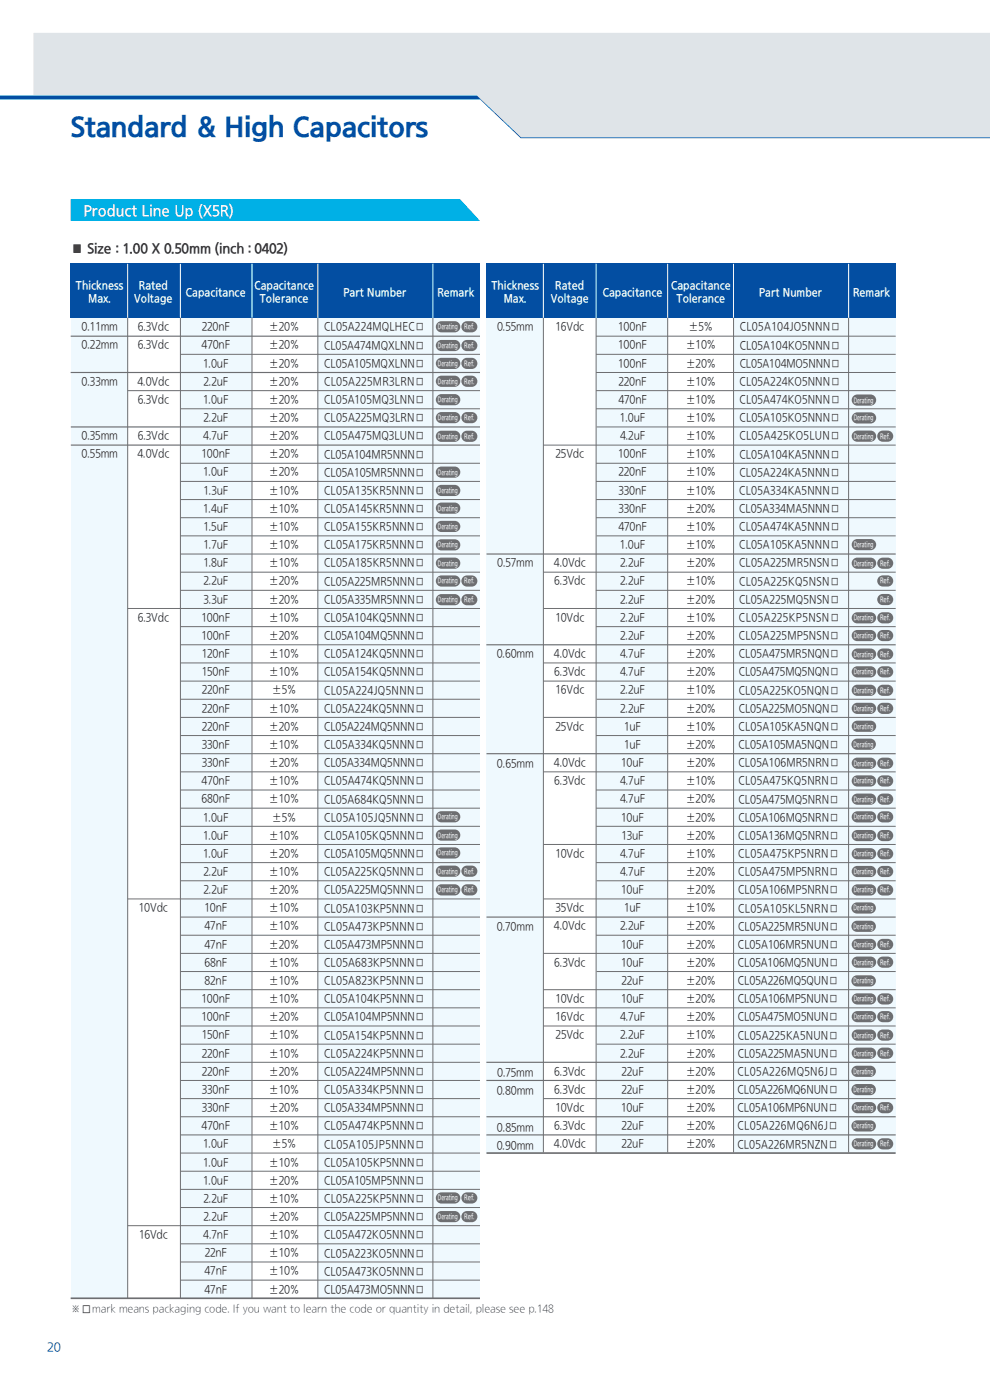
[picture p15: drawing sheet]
<svg xmlns="http://www.w3.org/2000/svg" width="210mm" height="297mm" viewBox="0 0 210 297" stroke-linecap="round" stroke-linejoin="round" font-family="sans-serif">
<defs><g id="words">
<text font-size="6.3" fill="#034ea2" x="15" y="29.2">Standard &amp; High Capacitors</text>
<text font-size="3.5" fill="#fff" x="17.7" y="46">Product Line Up (X5R)</text>
<text font-size="3.2" fill="#231f20" x="15" y="53.8">■ Size : 1.00 X 0.50mm (inch : 0402)</text>
<text font-size="2.8" fill="#231f20" x="17.1" y="278.7">□</text>
<text font-size="2.8" fill="#00377b" x="10" y="286.7">20</text>
<g font-size="2.6" fill="#fff">
<text x="16.1" y="61.5">Thickness</text>
<text x="18.7" y="64.3">Max.</text>
<text x="28.5" y="64.3">Voltage</text>
<text x="29.5" y="61.5">Rated</text>
<text x="39.4" y="63">Capacitance</text>
<text x="54" y="61.5">Capacitance</text>
<text x="55.1" y="64.3">Tolerance</text>
<text x="72.9" y="63">Part Number</text>
<text x="92.8" y="63">Remark</text>
<text x="104.3" y="61.5">Thickness</text>
<text x="106.9" y="64.3">Max.</text>
<text x="116.8" y="64.3">Voltage</text>
<text x="117.8" y="61.5">Rated</text>
<text x="127.8" y="63">Capacitance</text>
<text x="142.4" y="61.5">Capacitance</text>
<text x="143.5" y="64.3">Tolerance</text>
<text x="161" y="63">Part Number</text>
<text x="181" y="63">Remark</text>
</g>
<g font-size="2.6" fill="#231f20">
<text x="17.3" y="70.3">0.11mm</text>
<text x="29.2" y="70.3">6.3Vdc</text>
<text x="42.8" y="70.3">220nF</text>
<text x="57.1" y="70.3">±20%</text>
<text x="68.7" y="70.3">CL05A224MQLHEC□</text>
<text x="105.4" y="70.3">0.55mm</text>
<text x="117.8" y="70.3">16Vdc</text>
<text x="131.2" y="70.3">100nF</text>
<text x="146.1" y="70.3">±5%</text>
<text x="156.9" y="70.3">CL05A104JO5NNN□</text>
<text x="17.3" y="74.1">0.22mm</text>
<text x="29.2" y="74.1">6.3Vdc</text>
<text x="42.8" y="74.1">470nF</text>
<text x="43.1" y="78">1.0uF</text>
<text x="57.1" y="74.1">±20%</text>
<text x="57.1" y="78">±20%</text>
<text x="68.7" y="74.2">CL05A474MQXLNN□</text>
<text x="131.2" y="74.1">100nF</text>
<text x="131.2" y="78">100nF</text>
<text x="145.5" y="78">±20%</text>
<text x="145.5" y="74.1">±10%</text>
<text x="156.9" y="74.2">CL05A104KO5NNN□</text>
<text x="17.3" y="81.8">0.33mm</text>
<text x="29.2" y="81.8">4.0Vdc</text>
<text x="43.2" y="81.8">2.2uF</text>
<text x="57.1" y="81.8">±20%</text>
<text x="68.7" y="78">CL05A105MQXLNN□</text>
<text x="68.7" y="81.9">CL05A225MR3LRN□</text>
<text x="131.2" y="81.8">220nF</text>
<text x="145.5" y="81.8">±10%</text>
<text x="156.9" y="81.9">CL05A224KO5NNN□</text>
<text x="156.9" y="78">CL05A104MO5NNN□</text>
<text x="29.2" y="85.7">6.3Vdc</text>
<text x="43.1" y="85.7">1.0uF</text>
<text x="43.2" y="89.5">2.2uF</text>
<text x="57.1" y="85.7">±20%</text>
<text x="57.1" y="89.5">±20%</text>
<text x="68.7" y="85.7">CL05A105MQ3LNN□</text>
<text x="68.7" y="89.6">CL05A225MQ3LRN□</text>
<text x="131.2" y="85.7">470nF</text>
<text x="131.5" y="89.5">1.0uF</text>
<text x="145.5" y="85.7">±10%</text>
<text x="145.5" y="89.5">±10%</text>
<text x="156.9" y="89.6">CL05A105KO5NNN□</text>
<text x="156.9" y="85.7">CL05A474KO5NNN□</text>
<text x="17.3" y="93.4">0.35mm</text>
<text x="29.2" y="93.4">6.3Vdc</text>
<text x="43.1" y="93.4">4.7uF</text>
<text x="57.1" y="93.4">±20%</text>
<text x="68.7" y="93.4">CL05A475MQ3LUN□</text>
<text x="131.5" y="93.4">4.2uF</text>
<text x="145.5" y="93.4">±10%</text>
<text x="156.9" y="93.4">CL05A425KO5LUN□</text>
<text x="17.3" y="97.2">0.55mm</text>
<text x="29.2" y="97.2">4.0Vdc</text>
<text x="42.8" y="97.2">100nF</text>
<text x="43.1" y="101.1">1.0uF</text>
<text x="57.1" y="97.2">±20%</text>
<text x="57.1" y="101.1">±20%</text>
<text x="68.7" y="97.3">CL05A104MR5NNN□</text>
<text x="68.7" y="101.1">CL05A105MR5NNN□</text>
<text x="117.8" y="97.2">25Vdc</text>
<text x="131.2" y="97.2">100nF</text>
<text x="131.2" y="101.1">220nF</text>
<text x="145.5" y="97.2">±10%</text>
<text x="145.5" y="101.1">±10%</text>
<text x="156.8" y="101.1">CL05A224KA5NNN□</text>
<text x="156.8" y="97.3">CL05A104KA5NNN□</text>
<text x="43.2" y="104.9">1.3uF</text>
<text x="57.1" y="104.9">±10%</text>
<text x="68.7" y="105">CL05A135KR5NNN□</text>
<text x="131.2" y="104.9">330nF</text>
<text x="145.5" y="104.9">±10%</text>
<text x="156.8" y="105">CL05A334KA5NNN□</text>
<text x="43.1" y="108.8">1.4uF</text>
<text x="43.2" y="112.6">1.5uF</text>
<text x="57.1" y="108.8">±10%</text>
<text x="57.1" y="112.6">±10%</text>
<text x="68.7" y="108.8">CL05A145KR5NNN□</text>
<text x="68.7" y="112.7">CL05A155KR5NNN□</text>
<text x="131.2" y="112.6">470nF</text>
<text x="131.2" y="108.8">330nF</text>
<text x="145.5" y="108.8">±20%</text>
<text x="145.5" y="112.6">±10%</text>
<text x="156.8" y="112.7">CL05A474KA5NNN□</text>
<text x="156.8" y="108.8">CL05A334MA5NNN□</text>
<text x="43.2" y="116.5">1.7uF</text>
<text x="57.1" y="116.5">±10%</text>
<text x="68.7" y="116.5">CL05A175KR5NNN□</text>
<text x="131.5" y="116.5">1.0uF</text>
<text x="145.5" y="116.5">±10%</text>
<text x="156.8" y="116.5">CL05A105KA5NNN□</text>
<text x="43.1" y="120.3">1.8uF</text>
<text x="43.2" y="124.2">2.2uF</text>
<text x="57.1" y="124.2">±20%</text>
<text x="57.1" y="120.3">±10%</text>
<text x="68.7" y="120.4">CL05A185KR5NNN□</text>
<text x="68.7" y="124.2">CL05A225MR5NNN□</text>
<text x="105.5" y="120.3">0.57mm</text>
<text x="117.5" y="120.3">4.0Vdc</text>
<text x="117.6" y="124.2">6.3Vdc</text>
<text x="131.6" y="120.3">2.2uF</text>
<text x="131.6" y="124.2">2.2uF</text>
<text x="145.5" y="120.3">±20%</text>
<text x="145.5" y="124.2">±10%</text>
<text x="156.8" y="124.2">CL05A225KQ5NSN□</text>
<text x="156.8" y="120.4">CL05A225MR5NSN□</text>
<text x="29.2" y="131.9">6.3Vdc</text>
<text x="42.7" y="131.9">100nF</text>
<text x="43.2" y="128">3.3uF</text>
<text x="57.1" y="128">±20%</text>
<text x="57.1" y="131.9">±10%</text>
<text x="68.7" y="128.1">CL05A335MR5NNN□</text>
<text x="68.7" y="131.9">CL05A104KQ5NNN□</text>
<text x="117.8" y="131.9">10Vdc</text>
<text x="131.6" y="128">2.2uF</text>
<text x="131.6" y="131.9">2.2uF</text>
<text x="145.5" y="128">±20%</text>
<text x="145.5" y="131.9">±10%</text>
<text x="156.7" y="131.9">CL05A225KP5NSN□</text>
<text x="156.8" y="128.1">CL05A225MQ5NSN□</text>
<text x="42.7" y="135.8">100nF</text>
<text x="57.1" y="135.8">±20%</text>
<text x="68.7" y="135.8">CL05A104MQ5NNN□</text>
<text x="131.6" y="135.8">2.2uF</text>
<text x="145.5" y="135.8">±20%</text>
<text x="156.7" y="135.8">CL05A225MP5NSN□</text>
<text x="42.8" y="139.6">120nF</text>
<text x="42.8" y="143.5">150nF</text>
<text x="57.1" y="139.6">±10%</text>
<text x="57.1" y="143.5">±10%</text>
<text x="68.7" y="139.7">CL05A124KQ5NNN□</text>
<text x="68.7" y="143.5">CL05A154KQ5NNN□</text>
<text x="105.4" y="139.7">0.60mm</text>
<text x="117.5" y="139.6">4.0Vdc</text>
<text x="117.6" y="143.5">6.3Vdc</text>
<text x="131.5" y="139.6">4.7uF</text>
<text x="131.5" y="143.5">4.7uF</text>
<text x="145.5" y="139.6">±20%</text>
<text x="145.5" y="143.5">±20%</text>
<text x="156.7" y="143.5">CL05A475MQ5NQN□</text>
<text x="156.7" y="139.7">CL05A475MR5NQN□</text>
<text x="42.8" y="147.3">220nF</text>
<text x="57.7" y="147.3">±5%</text>
<text x="68.7" y="147.4">CL05A224JQ5NNN□</text>
<text x="117.8" y="147.3">16Vdc</text>
<text x="131.6" y="147.3">2.2uF</text>
<text x="145.5" y="147.3">±10%</text>
<text x="156.7" y="147.4">CL05A225KO5NQN□</text>
<text x="42.8" y="151.2">220nF</text>
<text x="42.8" y="155">220nF</text>
<text x="57.1" y="155">±20%</text>
<text x="57.1" y="151.2">±10%</text>
<text x="68.7" y="151.2">CL05A224KQ5NNN□</text>
<text x="68.7" y="155.1">CL05A224MQ5NNN□</text>
<text x="117.9" y="155">25Vdc</text>
<text x="131.6" y="151.2">2.2uF</text>
<text x="132.4" y="155">1uF</text>
<text x="145.5" y="151.2">±20%</text>
<text x="145.5" y="155">±10%</text>
<text x="156.7" y="155.1">CL05A105KA5NQN□</text>
<text x="156.7" y="151.2">CL05A225MO5NQN□</text>
<text x="42.8" y="158.9">330nF</text>
<text x="57.1" y="158.9">±10%</text>
<text x="68.7" y="158.9">CL05A334KQ5NNN□</text>
<text x="132.4" y="158.9">1uF</text>
<text x="145.5" y="158.9">±20%</text>
<text x="156.7" y="158.9">CL05A105MA5NQN□</text>
<text x="42.8" y="166.6">470nF</text>
<text x="42.8" y="162.7">330nF</text>
<text x="57.1" y="162.7">±20%</text>
<text x="57.1" y="166.6">±10%</text>
<text x="68.7" y="162.8">CL05A334MQ5NNN□</text>
<text x="68.7" y="166.6">CL05A474KQ5NNN□</text>
<text x="105.4" y="162.8">0.65mm</text>
<text x="117.5" y="162.7">4.0Vdc</text>
<text x="117.6" y="166.6">6.3Vdc</text>
<text x="131.5" y="166.6">4.7uF</text>
<text x="131.8" y="162.7">10uF</text>
<text x="145.5" y="162.7">±20%</text>
<text x="145.5" y="166.6">±10%</text>
<text x="156.6" y="166.6">CL05A475KQ5NRN□</text>
<text x="156.7" y="162.8">CL05A106MR5NRN□</text>
<text x="42.7" y="170.4">680nF</text>
<text x="57.1" y="170.4">±10%</text>
<text x="68.7" y="170.5">CL05A684KQ5NNN□</text>
<text x="131.5" y="170.4">4.7uF</text>
<text x="145.5" y="170.4">±20%</text>
<text x="156.6" y="170.5">CL05A475MQ5NRN□</text>
<text x="43.1" y="174.3">1.0uF</text>
<text x="43.1" y="178.1">1.0uF</text>
<text x="57.1" y="178.1">±10%</text>
<text x="57.7" y="174.3">±5%</text>
<text x="68.7" y="174.3">CL05A105JQ5NNN□</text>
<text x="68.7" y="178.2">CL05A105KQ5NNN□</text>
<text x="131.8" y="174.3">10uF</text>
<text x="131.8" y="178.1">13uF</text>
<text x="145.5" y="174.3">±20%</text>
<text x="145.5" y="178.1">±20%</text>
<text x="156.6" y="178.2">CL05A136MQ5NRN□</text>
<text x="156.6" y="174.3">CL05A106MQ5NRN□</text>
<text x="43.1" y="182">1.0uF</text>
<text x="43.2" y="185.8">2.2uF</text>
<text x="57.1" y="182">±20%</text>
<text x="57.1" y="185.8">±10%</text>
<text x="68.7" y="182">CL05A105MQ5NNN□</text>
<text x="68.7" y="185.9">CL05A225KQ5NNN□</text>
<text x="117.8" y="182">10Vdc</text>
<text x="131.5" y="182">4.7uF</text>
<text x="131.5" y="185.8">4.7uF</text>
<text x="145.5" y="185.8">±20%</text>
<text x="145.5" y="182">±10%</text>
<text x="156.6" y="185.9">CL05A475MP5NRN□</text>
<text x="156.6" y="182">CL05A475KP5NRN□</text>
<text x="43.2" y="189.7">2.2uF</text>
<text x="57.1" y="189.7">±20%</text>
<text x="68.7" y="189.7">CL05A225MQ5NNN□</text>
<text x="131.8" y="189.7">10uF</text>
<text x="145.5" y="189.7">±20%</text>
<text x="156.6" y="189.7">CL05A106MP5NRN□</text>
<text x="29.5" y="193.5">10Vdc</text>
<text x="43.4" y="193.5">10nF</text>
<text x="43.4" y="197.4">47nF</text>
<text x="57.1" y="193.5">±10%</text>
<text x="57.1" y="197.4">±10%</text>
<text x="68.7" y="193.6">CL05A103KP5NNN□</text>
<text x="68.7" y="197.4">CL05A473KP5NNN□</text>
<text x="105.4" y="197.6">0.70mm</text>
<text x="117.5" y="197.4">4.0Vdc</text>
<text x="117.9" y="193.5">35Vdc</text>
<text x="131.6" y="197.4">2.2uF</text>
<text x="132.4" y="193.5">1uF</text>
<text x="145.5" y="197.4">±20%</text>
<text x="145.5" y="193.5">±10%</text>
<text x="156.6" y="197.4">CL05A225MR5NUN□</text>
<text x="156.6" y="193.6">CL05A105KL5NRN□</text>
<text x="43.4" y="201.2">47nF</text>
<text x="57.1" y="201.2">±20%</text>
<text x="68.7" y="201.3">CL05A473MP5NNN□</text>
<text x="131.8" y="201.2">10uF</text>
<text x="145.5" y="201.2">±20%</text>
<text x="156.5" y="201.3">CL05A106MR5NUN□</text>
<text x="43.4" y="205.1">68nF</text>
<text x="43.4" y="208.9">82nF</text>
<text x="57.1" y="205.1">±10%</text>
<text x="57.1" y="208.9">±10%</text>
<text x="68.7" y="205.1">CL05A683KP5NNN□</text>
<text x="68.7" y="209">CL05A823KP5NNN□</text>
<text x="117.6" y="205.1">6.3Vdc</text>
<text x="131.8" y="205.1">10uF</text>
<text x="131.8" y="208.9">22uF</text>
<text x="145.5" y="205.1">±20%</text>
<text x="145.5" y="208.9">±20%</text>
<text x="156.5" y="209">CL05A226MQ5QUN□</text>
<text x="156.5" y="205.1">CL05A106MQ5NUN□</text>
<text x="42.8" y="212.8">100nF</text>
<text x="57.1" y="212.8">±10%</text>
<text x="68.7" y="212.8">CL05A104KP5NNN□</text>
<text x="117.8" y="212.8">10Vdc</text>
<text x="131.8" y="212.8">10uF</text>
<text x="145.5" y="212.8">±20%</text>
<text x="156.5" y="212.8">CL05A106MP5NUN□</text>
<text x="42.8" y="216.7">100nF</text>
<text x="42.8" y="220.5">150nF</text>
<text x="57.1" y="216.7">±20%</text>
<text x="57.1" y="220.5">±10%</text>
<text x="68.7" y="216.7">CL05A104MP5NNN□</text>
<text x="68.7" y="220.5">CL05A154KP5NNN□</text>
<text x="117.8" y="216.7">16Vdc</text>
<text x="117.9" y="220.5">25Vdc</text>
<text x="131.5" y="216.7">4.7uF</text>
<text x="131.6" y="220.5">2.2uF</text>
<text x="145.5" y="216.7">±20%</text>
<text x="145.5" y="220.5">±10%</text>
<text x="156.5" y="220.5">CL05A225KA5NUN□</text>
<text x="156.5" y="216.7">CL05A475MO5NUN□</text>
<text x="42.8" y="224.4">220nF</text>
<text x="57.1" y="224.4">±10%</text>
<text x="68.7" y="224.4">CL05A224KP5NNN□</text>
<text x="131.6" y="224.4">2.2uF</text>
<text x="145.5" y="224.4">±20%</text>
<text x="156.5" y="224.4">CL05A225MA5NUN□</text>
<text x="42.8" y="228.2">220nF</text>
<text x="42.8" y="232.1">330nF</text>
<text x="57.1" y="228.2">±20%</text>
<text x="57.1" y="232.1">±10%</text>
<text x="68.7" y="228.3">CL05A224MP5NNN□</text>
<text x="68.7" y="232.1">CL05A334KP5NNN□</text>
<text x="105.4" y="232.4">0.80mm</text>
<text x="105.5" y="228.5">0.75mm</text>
<text x="117.6" y="228.2">6.3Vdc</text>
<text x="117.6" y="232.1">6.3Vdc</text>
<text x="131.8" y="228.2">22uF</text>
<text x="131.8" y="232.1">22uF</text>
<text x="145.5" y="228.2">±20%</text>
<text x="145.5" y="232.1">±20%</text>
<text x="156.5" y="232.1">CL05A226MQ6NUN□</text>
<text x="156.5" y="228.3">CL05A226MQ5N6J□</text>
<text x="42.8" y="239.8">470nF</text>
<text x="42.8" y="235.9">330nF</text>
<text x="57.1" y="235.9">±20%</text>
<text x="57.1" y="239.8">±10%</text>
<text x="68.7" y="236">CL05A334MP5NNN□</text>
<text x="68.7" y="239.8">CL05A474KP5NNN□</text>
<text x="117.6" y="239.8">6.3Vdc</text>
<text x="117.8" y="235.9">10Vdc</text>
<text x="131.8" y="235.9">10uF</text>
<text x="131.8" y="239.8">22uF</text>
<text x="145.5" y="235.9">±20%</text>
<text x="145.5" y="239.8">±20%</text>
<text x="156.4" y="239.8">CL05A226MQ6N6J□</text>
<text x="156.4" y="236">CL05A106MP6NUN□</text>
<text x="43.1" y="243.6">1.0uF</text>
<text x="57.7" y="243.6">±5%</text>
<text x="68.7" y="243.7">CL05A105JP5NNN□</text>
<text x="105.4" y="243.9">0.90mm</text>
<text x="105.4" y="240.1">0.85mm</text>
<text x="117.5" y="243.6">4.0Vdc</text>
<text x="131.8" y="243.6">22uF</text>
<text x="145.5" y="243.6">±20%</text>
<text x="156.4" y="243.7">CL05A226MR5NZN□</text>
<text x="43.1" y="247.5">1.0uF</text>
<text x="43.1" y="251.3">1.0uF</text>
<text x="57.1" y="251.3">±20%</text>
<text x="57.1" y="247.5">±10%</text>
<text x="68.7" y="247.5">CL05A105KP5NNN□</text>
<text x="68.7" y="251.4">CL05A105MP5NNN□</text>
<text x="43.2" y="255.2">2.2uF</text>
<text x="57.1" y="255.2">±10%</text>
<text x="68.7" y="255.2">CL05A225KP5NNN□</text>
<text x="29.5" y="262.9">16Vdc</text>
<text x="43.1" y="262.9">4.7nF</text>
<text x="43.2" y="259">2.2uF</text>
<text x="57.1" y="259">±20%</text>
<text x="57.1" y="262.9">±10%</text>
<text x="68.7" y="259.1">CL05A225MP5NNN□</text>
<text x="68.7" y="262.9">CL05A472KO5NNN□</text>
<text x="43.4" y="266.7">22nF</text>
<text x="57.1" y="266.7">±10%</text>
<text x="68.7" y="266.8">CL05A223KO5NNN□</text>
<text x="43.4" y="270.6">47nF</text>
<text x="43.4" y="274.4">47nF</text>
<text x="57.1" y="274.4">±20%</text>
<text x="57.1" y="270.6">±10%</text>
<text x="68.7" y="270.6">CL05A473KO5NNN□</text>
<text x="68.7" y="274.5">CL05A473MO5NNN□</text>
</g>
<g font-size="2.5" fill="#231f20">
<text x="15" y="278.5">※</text>
<text x="19.6" y="278.5">mark means packaging code. If you want to learn the code or quantity in detail, please see p.148</text>
</g>
<g font-size="1.8" fill="#fff">
<text x="92.9" y="69.8">Derating</text>
<text x="98.5" y="69.8">Ref.</text>
<text x="92.9" y="73.8">Derating</text>
<text x="92.9" y="77.6">Derating</text>
<text x="98.5" y="73.8">Ref.</text>
<text x="98.5" y="77.6">Ref.</text>
<text x="92.9" y="81.4">Derating</text>
<text x="98.5" y="81.4">Ref.</text>
<text x="92.9" y="85.3">Derating</text>
<text x="92.9" y="89.1">Derating</text>
<text x="98.5" y="89.1">Ref.</text>
<text x="181.1" y="89.2">Derating</text>
<text x="181.1" y="85.4">Derating</text>
<text x="92.9" y="93.1">Derating</text>
<text x="98.5" y="93.1">Ref.</text>
<text x="181.1" y="93.1">Derating</text>
<text x="186.7" y="93.1">Ref.</text>
<text x="92.9" y="100.7">Derating</text>
<text x="92.9" y="104.6">Derating</text>
<text x="92.9" y="108.3">Derating</text>
<text x="92.9" y="112.2">Derating</text>
<text x="92.9" y="116.1">Derating</text>
<text x="92.9" y="120">Derating</text>
<text x="181.1" y="116.1">Derating</text>
<text x="92.9" y="123.8">Derating</text>
<text x="98.5" y="123.8">Ref.</text>
<text x="181.1" y="120">Derating</text>
<text x="186.7" y="120">Ref.</text>
<text x="186.7" y="123.8">Ref.</text>
<text x="92.9" y="127.7">Derating</text>
<text x="98.5" y="127.7">Ref.</text>
<text x="181.1" y="131.6">Derating</text>
<text x="186.7" y="127.7">Ref.</text>
<text x="186.7" y="131.6">Ref.</text>
<text x="181.1" y="135.4">Derating</text>
<text x="186.7" y="135.4">Ref.</text>
<text x="181.1" y="139.3">Derating</text>
<text x="181.1" y="143.1">Derating</text>
<text x="186.7" y="139.3">Ref.</text>
<text x="186.7" y="143.1">Ref.</text>
<text x="181.1" y="147">Derating</text>
<text x="186.7" y="147">Ref.</text>
<text x="181.1" y="150.8">Derating</text>
<text x="181.1" y="154.6">Derating</text>
<text x="186.7" y="150.8">Ref.</text>
<text x="181.1" y="158.4">Derating</text>
<text x="181.1" y="162.4">Derating</text>
<text x="181.1" y="166.2">Derating</text>
<text x="186.7" y="162.4">Ref.</text>
<text x="186.7" y="166.2">Ref.</text>
<text x="92.9" y="173.8">Derating</text>
<text x="181.1" y="170.1">Derating</text>
<text x="181.1" y="173.8">Derating</text>
<text x="186.7" y="170.1">Ref.</text>
<text x="186.7" y="173.8">Ref.</text>
<text x="92.9" y="177.7">Derating</text>
<text x="181.1" y="177.8">Derating</text>
<text x="186.7" y="177.8">Ref.</text>
<text x="92.9" y="185.3">Derating</text>
<text x="92.9" y="181.5">Derating</text>
<text x="98.5" y="185.3">Ref.</text>
<text x="181.1" y="181.6">Derating</text>
<text x="181.1" y="185.4">Derating</text>
<text x="186.7" y="181.6">Ref.</text>
<text x="186.7" y="185.4">Ref.</text>
<text x="92.9" y="189.3">Derating</text>
<text x="98.5" y="189.3">Ref.</text>
<text x="181.1" y="189.3">Derating</text>
<text x="186.7" y="189.3">Ref.</text>
<text x="181.1" y="193.1">Derating</text>
<text x="181.1" y="197">Derating</text>
<text x="181.1" y="200.9">Derating</text>
<text x="186.7" y="200.9">Ref.</text>
<text x="181.1" y="208.6">Derating</text>
<text x="181.1" y="204.6">Derating</text>
<text x="186.7" y="204.6">Ref.</text>
<text x="181.1" y="212.4">Derating</text>
<text x="186.7" y="212.4">Ref.</text>
<text x="181.1" y="216.2">Derating</text>
<text x="181.1" y="220.1">Derating</text>
<text x="186.7" y="216.2">Ref.</text>
<text x="186.7" y="220.1">Ref.</text>
<text x="181.1" y="227.8">Derating</text>
<text x="181.1" y="223.9">Derating</text>
<text x="186.7" y="223.9">Ref.</text>
<text x="181.1" y="231.7">Derating</text>
<text x="181.1" y="239.4">Derating</text>
<text x="181.1" y="235.5">Derating</text>
<text x="186.7" y="235.5">Ref.</text>
<text x="181.1" y="243.2">Derating</text>
<text x="186.7" y="243.2">Ref.</text>
<text x="92.9" y="254.7">Derating</text>
<text x="98.5" y="254.7">Ref.</text>
<text x="92.9" y="258.6">Derating</text>
<text x="98.5" y="258.6">Ref.</text>
</g>
</g></defs>
<path d="M67.4 67.4h34.4v208h-34.4z" fill="#eff9fe"/>
<path d="M7.1 7h202.9v22.2h-99.5l-8.9-8.3h-94.5z" fill="#dfe4e8"/>
<path d="M0 20.3h101.2l9.3 8.8h99.5v.2h-99.5l-8.7-8.2h-101.8z" fill="#034ea2"/>
<path d="M15 42.3h82.6l4.2 4.5h-86.8z" fill="#00b0e6"/>
<g fill="#eff9fe">
<path d="M15 67.4h12.1v208h-12.1z"/>
<path d="M38.3 67.4h15.2v208h-15.2z"/>
</g>
<path d="M15 56h86.8v11.4h-86.8z" fill="#034ea2"/>
<path d="M15 71.3h86.8M15 79h86.8M15 90.6h86.8M15 94.4h86.8" fill="none" stroke="#6d6e71" stroke-width=".25"/>
<g fill="none" stroke="#6d6e71" stroke-width=".21">
<path d="M27.1 67.4v208M38.3 75.2h63.5M38.3 67.4v208M53.5 67.4v208M67.4 67.4v208M91.8 67.4v208M27.1 82.9h74.7M38.3 86.7h63.5M38.3 98.3h63.5M38.3 102.1h63.5M38.3 106h63.5M38.3 109.8h63.5"/>
<path d="M38.3 113.7h63.5M38.3 117.5h63.5M27.1 129.1h74.7M38.3 121.4h63.5M38.3 125.2h63.5M38.3 132.9h63.5M38.3 136.8h63.5M38.3 140.6h63.5M38.3 144.5h63.5M38.3 148.3h63.5M38.3 152.2h63.5M38.3 156h63.5"/>
<path d="M38.3 159.9h63.5M38.3 163.7h63.5M38.3 167.6h63.5M38.3 171.4h63.5M38.3 175.3h63.5M38.3 179.1h63.5M27.1 190.7h74.7M38.3 183h63.5M38.3 186.9h63.5M38.3 194.6h63.5M38.3 198.4h63.5M38.3 202.3h63.5"/>
<path d="M38.3 206.1h63.5M38.3 210h63.5M38.3 213.8h63.5M38.3 217.7h63.5M38.3 221.5h63.5M38.3 225.4h63.5M38.3 229.2h63.5M38.3 233.1h63.5M38.3 236.9h63.5M38.3 240.8h63.5M38.3 244.6h63.5M38.3 248.5h63.5"/>
<path d="M38.3 252.3h63.5M38.3 256.2h63.5M27.1 260h74.7M38.3 263.9h63.5M38.3 267.7h63.5M38.3 271.6h63.5"/>
</g>
<path d="M15 275.4h86.8" fill="none" stroke="#6d6e71" stroke-width=".35"/>
<path d="M27.1 56v11.4M38.3 56v11.4M53.5 56v11.4M67.4 56v11.4M91.8 56v11.4" fill="none" stroke="#fff" stroke-width=".21"/>
<g fill="#eff9fe">
<path d="M103.2 67.4h12.1v177.2h-12.1z"/>
<path d="M126.4 67.4h15.2v177.2h-15.2z"/>
<path d="M155.6 67.4h34.4v177.1h-34.4z"/>
</g>
<path d="M103.2 56h86.8v11.4h-86.8z" fill="#034ea2"/>
<g fill="none" stroke="#6d6e71" stroke-width=".21">
<path d="M115.3 67.4v177.1M126.4 71.3h63.6M126.4 75.2h63.6M126.4 79h63.6M126.4 67.4v177.1M141.6 67.4v177.1M155.6 67.4v177.1M180 67.4v177.1M115.3 94.4h74.7M126.4 82.9h63.6M126.4 86.7h63.6M126.4 98.3h63.6"/>
<path d="M126.6 90.6h63.4M126.4 102.1h63.6M126.4 106h63.6M126.4 109.8h63.6M126.6 113.7h63.4M115.3 121.4h74.7M115.3 129.1h74.7M126.4 125.2h63.6M126.4 132.9h63.6M115.3 140.6h74.7M115.3 144.5h74.7M115.3 152.2h74.7"/>
<path d="M126.4 156h63.6M126.6 148.3h63.4M115.3 163.7h74.7M115.3 179.1h74.7M126.4 167.6h63.6M126.4 171.4h63.6M126.5 175.3h63.5M115.3 190.7h74.7M126.4 183h63.6M126.4 198.4h63.6M126.6 186.9h63.4M115.3 202.3h74.7"/>
<path d="M115.3 210h74.7M115.3 213.8h74.7M115.3 217.7h74.7M126.6 206.1h63.4M115.3 233.1h74.7M126.6 221.5h63.4"/>
</g>
<path d="M103.2 117.5h86.8M103.2 136.8h86.8M103.2 159.9h86.8M103.2 194.6h86.8M103.2 225.4h86.8M103.2 229.2h86.8M103.2 236.9h86.8M103.2 240.8h86.8" fill="none" stroke="#6d6e71" stroke-width=".25"/>
<path d="M103.2 244.6h86.8" fill="none" stroke="#6d6e71" stroke-width=".35"/>
<path d="M115.3 56v11.4M126.4 56v11.4M141.6 56v11.4M155.6 56v11.4M180 56v11.4" fill="none" stroke="#fff" stroke-width=".21"/>
<g fill="#6d6e71">
<path d="M92.7 68.6l.6-.4 .3-.1h2.9a1.18 1.18 0 0 1 1.1 1.2 1.18 1.18 0 0 1-1.1 1.2h-2.9a1.18 1.18 0 0 1-1-.6 1.18 1.18 0 0 1 .1-1.3z"/>
<path d="M98.1 68.6a2.05 2.05 0 0 1 3.1 .3 1.18 1.18 0 0 1-1.1 1.6 1.84 1.84 0 0 1-2-.5 1.18 1.18 0 0 1 0-1.4z"/>
<path d="M92.7 72.6l.6-.4 .3-.1h2.9a1.18 1.18 0 0 1 1.1 1.2 1.18 1.18 0 0 1-1.1 1.2h-2.9a1.18 1.18 0 0 1-1-.7 1.18 1.18 0 0 1 .1-1.2z"/>
<path d="M98.1 72.6a2.05 2.05 0 0 1 3.1 .3 1.18 1.18 0 0 1-1.1 1.6 1.84 1.84 0 0 1-2-.5 1.18 1.18 0 0 1 0-1.4z"/>
<path d="M92.7 76.4l.6-.4 .3-.1h2.9a1.18 1.18 0 0 1 1.1 1.2 1.18 1.18 0 0 1-1.1 1.2h-2.9a1.18 1.18 0 0 1-1-.7 1.18 1.18 0 0 1 .1-1.2z"/>
<path d="M98.1 76.4a2.05 2.05 0 0 1 3.1 .3 1.18 1.18 0 0 1-1.1 1.6 1.84 1.84 0 0 1-2-.5 1.18 1.18 0 0 1 0-1.4z"/>
<path d="M92.7 80.2l.6-.4 .3-.1h2.9a1.18 1.18 0 0 1 1.1 1.2 1.18 1.18 0 0 1-1.1 1.2h-2.9a1.18 1.18 0 0 1-1-.7 1.18 1.18 0 0 1 .1-1.2z"/>
<path d="M92.7 84.1l.6-.4 .3-.1h2.9a1.18 1.18 0 0 1 1.1 1.2 1.18 1.18 0 0 1-1.1 1.2h-2.9a1.18 1.18 0 0 1-1-.7 1.18 1.18 0 0 1 .1-1.2z"/>
<path d="M92.7 99.5l.6-.5h.3h2.9a1.18 1.18 0 0 1 1.1 1.2 1.18 1.18 0 0 1-1.1 1.1h-2.9a1.18 1.18 0 0 1-1-.6 1.18 1.18 0 0 1 .1-1.2z"/>
<path d="M180.9 88l.6-.5h.3h2.9a1.18 1.18 0 0 1 1.2 1.2 1.18 1.18 0 0 1-1.2 1.1h-2.9a1.18 1.18 0 0 1-1-.6 1.18 1.18 0 0 1 .1-1.2z"/>
<path d="M180.9 114.8l.6-.4h.3h2.9a1.18 1.18 0 0 1 1.2 1.1 1.18 1.18 0 0 1-1.2 1.2h-2.9a1.18 1.18 0 0 1-1-.6 1.18 1.18 0 0 1 .1-1.3z"/>
<path d="M180.9 84.2l.6-.5h.3h2.9a1.18 1.18 0 0 1 1.2 1.2 1.18 1.18 0 0 1-1.2 1.2h-2.9a1.18 1.18 0 0 1-1-.7 1.18 1.18 0 0 1 .1-1.2z"/>
<path d="M92.7 103.3l.6-.4h.3h2.9a1.18 1.18 0 0 1 1.1 1.1 1.18 1.18 0 0 1-1.1 1.2h-2.9a1.18 1.18 0 0 1-1-.6 1.18 1.18 0 0 1 .1-1.3z"/>
<path d="M92.7 107.1l.6-.4 .3-.1h2.9a1.18 1.18 0 0 1 1.1 1.2 1.18 1.18 0 0 1-1.1 1.2h-2.9a1.18 1.18 0 0 1-1-.7 1.18 1.18 0 0 1 .1-1.2z"/>
<path d="M92.7 111l.6-.4 .3-.1h2.9a1.18 1.18 0 0 1 1.1 1.2 1.18 1.18 0 0 1-1.1 1.2h-2.9a1.18 1.18 0 0 1-1-.7 1.18 1.18 0 0 1 .1-1.2z"/>
<path d="M92.7 114.9l.6-.4 .3-.1h2.9a1.18 1.18 0 0 1 1.1 1.2 1.18 1.18 0 0 1-1.1 1.2h-2.9a1.18 1.18 0 0 1-1-.7 1.18 1.18 0 0 1 .1-1.2z"/>
<path d="M92.7 118.8l.6-.4 .3-.1h2.9a1.18 1.18 0 0 1 1.1 1.2 1.18 1.18 0 0 1-1.1 1.2h-2.9a1.18 1.18 0 0 1-1-.7 1.18 1.18 0 0 1 .1-1.2z"/>
<path d="M98.1 80.2a2.05 2.05 0 0 1 3.1 .3 1.18 1.18 0 0 1-1.1 1.6 1.84 1.84 0 0 1-2-.5 1.18 1.18 0 0 1 0-1.4z"/>
<path d="M92.7 87.9l.6-.4 .3-.1h2.9a1.18 1.18 0 0 1 1.1 1.2 1.18 1.18 0 0 1-1.1 1.2h-2.9a1.18 1.18 0 0 1-1-.7 1.18 1.18 0 0 1 .1-1.2z"/>
<path d="M98.1 87.9a2.05 2.05 0 0 1 3.1 .3 1.18 1.18 0 0 1-1.1 1.6 1.84 1.84 0 0 1-2-.5 1.18 1.18 0 0 1 0-1.4z"/>
<path d="M92.7 91.9l.6-.5h.3h2.9a1.18 1.18 0 0 1 1.1 1.2 1.18 1.18 0 0 1-1.1 1.1h-2.9a1.18 1.18 0 0 1-1-.6 1.18 1.18 0 0 1 .1-1.2z"/>
<path d="M98.1 91.9a2.05 2.05 0 0 1 3.1 .3 1.18 1.18 0 0 1-1.1 1.5 1.84 1.84 0 0 1-2-.4 1.18 1.18 0 0 1 0-1.4z"/>
<path d="M92.7 122.6l.6-.5h.3h2.9a1.18 1.18 0 0 1 1.1 1.2 1.18 1.18 0 0 1-1.1 1.1h-2.9a1.18 1.18 0 0 1-1-.6 1.18 1.18 0 0 1 .1-1.2z"/>
<path d="M98.1 122.6a2.05 2.05 0 0 1 3.1 .3 1.18 1.18 0 0 1-1.1 1.5 1.84 1.84 0 0 1-2-.4 1.18 1.18 0 0 1 0-1.4z"/>
<path d="M92.7 126.5l.6-.4 .3-.1h2.9a1.18 1.18 0 0 1 1.1 1.2 1.18 1.18 0 0 1-1.1 1.2h-2.9a1.18 1.18 0 0 1-1-.6 1.18 1.18 0 0 1 .1-1.3z"/>
<path d="M98.1 126.5a2.05 2.05 0 0 1 3.1 .3 1.18 1.18 0 0 1-1.1 1.6 1.84 1.84 0 0 1-2-.5 1.18 1.18 0 0 1 0-1.4z"/>
<path d="M92.7 184.1l.6-.4 .3-.1h2.9a1.18 1.18 0 0 1 1.1 1.2 1.18 1.18 0 0 1-1.1 1.2h-2.9a1.18 1.18 0 0 1-1-.6 1.18 1.18 0 0 1 .1-1.3z"/>
<path d="M92.7 180.3l.6-.5h.3h2.9a1.18 1.18 0 0 1 1.1 1.2 1.18 1.18 0 0 1-1.1 1.1h-2.9a1.18 1.18 0 0 1-1-.6 1.18 1.18 0 0 1 .1-1.2z"/>
<path d="M92.7 176.5l.6-.5h.3h2.9a1.18 1.18 0 0 1 1.1 1.2 1.18 1.18 0 0 1-1.1 1.1h-2.9a1.18 1.18 0 0 1-1-.6 1.18 1.18 0 0 1 .1-1.2z"/>
<path d="M92.7 172.6l.6-.4 .3-.1h2.9a1.18 1.18 0 0 1 1.1 1.2 1.18 1.18 0 0 1-1.1 1.2h-2.9a1.18 1.18 0 0 1-1-.7 1.18 1.18 0 0 1 .1-1.2z"/>
<path d="M98.1 184.1a2.05 2.05 0 0 1 3.1 .3 1.18 1.18 0 0 1-1.1 1.6 1.84 1.84 0 0 1-2-.5 1.18 1.18 0 0 1 0-1.4z"/>
<path d="M92.7 188.1l.6-.4 .3-.1h2.9a1.18 1.18 0 0 1 1.1 1.2 1.18 1.18 0 0 1-1.1 1.2h-2.9a1.18 1.18 0 0 1-1-.7 1.18 1.18 0 0 1 .1-1.2z"/>
<path d="M98.1 188.1a2.05 2.05 0 0 1 3.1 .3 1.18 1.18 0 0 1-1.1 1.6 1.84 1.84 0 0 1-2-.5 1.18 1.18 0 0 1 0-1.4z"/>
<path d="M92.7 253.4l.6-.4h.3h2.9a1.18 1.18 0 0 1 1.1 1.1 1.18 1.18 0 0 1-1.1 1.2h-2.9a1.18 1.18 0 0 1-1-.6 1.18 1.18 0 0 1 .1-1.3z"/>
<path d="M98.1 253.4a2.05 2.05 0 0 1 3.1 .4 1.18 1.18 0 0 1-1.1 1.5 1.84 1.84 0 0 1-2-.5 1.18 1.18 0 0 1 0-1.4z"/>
<path d="M92.7 257.4l.6-.4 .3-.1h2.9a1.18 1.18 0 0 1 1.1 1.2 1.18 1.18 0 0 1-1.1 1.2h-2.9a1.18 1.18 0 0 1-1-.7 1.18 1.18 0 0 1 .1-1.2z"/>
<path d="M98.1 257.4a2.05 2.05 0 0 1 3.1 .3 1.18 1.18 0 0 1-1.1 1.6 1.84 1.84 0 0 1-2-.5 1.18 1.18 0 0 1 0-1.4z"/>
<path d="M180.9 91.8l.6-.4 .3-.1h2.9a1.18 1.18 0 0 1 1.2 1.2 1.18 1.18 0 0 1-1.2 1.2h-2.9a1.18 1.18 0 0 1-1-.6 1.18 1.18 0 0 1 .1-1.3z"/>
<path d="M186.3 91.8a2.05 2.05 0 0 1 3.1 .4 1.18 1.18 0 0 1-1.1 1.5 1.84 1.84 0 0 1-2-.5 1.18 1.18 0 0 1 0-1.4z"/>
<path d="M180.9 118.8l.6-.4 .3-.1h2.9a1.18 1.18 0 0 1 1.2 1.2 1.18 1.18 0 0 1-1.2 1.2h-2.9a1.18 1.18 0 0 1-1-.7 1.18 1.18 0 0 1 .1-1.2z"/>
<path d="M180.9 153.4l.6-.5h.3h2.9a1.18 1.18 0 0 1 1.2 1.2 1.18 1.18 0 0 1-1.2 1.2h-2.9a1.18 1.18 0 0 1-1-.7 1.18 1.18 0 0 1 .1-1.2z"/>
<path d="M180.8 157.2l.6-.4 .4-.1h2.8a1.18 1.18 0 0 1 1.2 1.2 1.18 1.18 0 0 1-1.2 1.2h-2.8a1.18 1.18 0 0 1-1.1-.7 1.18 1.18 0 0 1 .1-1.2z"/>
<path d="M180.8 191.9l.6-.4 .4-.1h2.8a1.18 1.18 0 0 1 1.2 1.2 1.18 1.18 0 0 1-1.2 1.2h-2.8a1.18 1.18 0 0 1-1.1-.6 1.18 1.18 0 0 1 .1-1.3z"/>
<path d="M180.8 195.8l.6-.4 .4-.1h2.8a1.18 1.18 0 0 1 1.2 1.2 1.18 1.18 0 0 1-1.2 1.2h-2.8a1.18 1.18 0 0 1-1.1-.7 1.18 1.18 0 0 1 .1-1.2z"/>
<path d="M180.8 226.6l.6-.5h.4h2.8a1.18 1.18 0 0 1 1.2 1.2 1.18 1.18 0 0 1-1.2 1.2h-2.8a1.18 1.18 0 0 1-1.1-.7 1.18 1.18 0 0 1 .1-1.2z"/>
<path d="M180.8 230.5l.6-.5h.4h2.8a1.18 1.18 0 0 1 1.2 1.2 1.18 1.18 0 0 1-1.2 1.1h-2.8a1.18 1.18 0 0 1-1.1-.6 1.18 1.18 0 0 1 .1-1.2z"/>
<path d="M180.8 238.2l.6-.5h.4h2.8a1.18 1.18 0 0 1 1.2 1.2 1.18 1.18 0 0 1-1.2 1.1h-2.8a1.18 1.18 0 0 1-1.1-.6 1.18 1.18 0 0 1 .1-1.2z"/>
<path d="M180.8 207.4l.6-.4 .4-.1h2.8a1.18 1.18 0 0 1 1.2 1.2 1.18 1.18 0 0 1-1.2 1.2h-2.8a1.18 1.18 0 0 1-1.1-.7 1.18 1.18 0 0 1 .1-1.2z"/>
<path d="M186.3 118.8a2.05 2.05 0 0 1 3.1 .3 1.18 1.18 0 0 1-1.1 1.6 1.84 1.84 0 0 1-2-.5 1.18 1.18 0 0 1 0-1.4z"/>
<path d="M186.3 122.5a2.05 2.05 0 0 1 3.1 .4 1.18 1.18 0 0 1-1.1 1.5 1.84 1.84 0 0 1-2-.5 1.18 1.18 0 0 1 0-1.4z"/>
<path d="M186.3 126.5a2.05 2.05 0 0 1 3.1 .3 1.18 1.18 0 0 1-1.1 1.6 1.84 1.84 0 0 1-2-.5 1.18 1.18 0 0 1 0-1.4z"/>
<path d="M180.9 130.4l.6-.5h.3h2.9a1.18 1.18 0 0 1 1.2 1.2 1.18 1.18 0 0 1-1.2 1.2h-2.9a1.18 1.18 0 0 1-1-.7 1.18 1.18 0 0 1 .1-1.2z"/>
<path d="M186.3 130.4a2.05 2.05 0 0 1 3.1 .3 1.18 1.18 0 0 1-1.1 1.6 1.84 1.84 0 0 1-2-.5 1.18 1.18 0 0 1 0-1.4z"/>
<path d="M180.9 134.1l.6-.4 .3-.1h2.9a1.18 1.18 0 0 1 1.2 1.2 1.18 1.18 0 0 1-1.2 1.2h-2.9a1.18 1.18 0 0 1-1-.6 1.18 1.18 0 0 1 .1-1.3z"/>
<path d="M186.6 133.9a2.38 2.38 0 0 1 2.6 .2 1.18 1.18 0 0 1 .1 1.3 1.18 1.18 0 0 1-1 .6 1.84 1.84 0 0 1-2-.5 1.18 1.18 0 0 1 .3-1.6z"/>
<path d="M180.9 138.1l.6-.5h.3h2.9a1.18 1.18 0 0 1 1.2 1.2 1.18 1.18 0 0 1-1.2 1.2h-2.9a1.18 1.18 0 0 1-1-.7 1.18 1.18 0 0 1 .1-1.2z"/>
<path d="M186.3 138.1a2.05 2.05 0 0 1 3.1 .3 1.18 1.18 0 0 1-1.1 1.6 1.84 1.84 0 0 1-2-.5 1.18 1.18 0 0 1 0-1.4z"/>
<path d="M180.9 141.8l.6-.4 .3-.1h2.9a1.18 1.18 0 0 1 1.2 1.2 1.18 1.18 0 0 1-1.2 1.2h-2.9a1.18 1.18 0 0 1-1-.6 1.18 1.18 0 0 1 .1-1.3z"/>
<path d="M186.3 141.8a2.05 2.05 0 0 1 3.1 .4 1.18 1.18 0 0 1-1.1 1.5 1.84 1.84 0 0 1-2-.5 1.18 1.18 0 0 1 0-1.4z"/>
<path d="M180.9 145.7l.6-.4h.3h2.9a1.18 1.18 0 0 1 1.2 1.1 1.18 1.18 0 0 1-1.2 1.2h-2.9a1.18 1.18 0 0 1-1-.6 1.18 1.18 0 0 1 .1-1.3z"/>
<path d="M186.3 145.7a2.05 2.05 0 0 1 3.1 .4 1.18 1.18 0 0 1-1.1 1.5 1.84 1.84 0 0 1-2-.5 1.18 1.18 0 0 1 0-1.4z"/>
<path d="M180.9 149.6l.6-.4 .3-.1h2.9a1.18 1.18 0 0 1 1.2 1.2 1.18 1.18 0 0 1-1.2 1.2h-2.9a1.18 1.18 0 0 1-1-.7 1.18 1.18 0 0 1 .1-1.2z"/>
<path d="M186.3 149.6a2.05 2.05 0 0 1 3.1 .3 1.18 1.18 0 0 1-1.1 1.6 1.84 1.84 0 0 1-2-.5 1.18 1.18 0 0 1 0-1.4z"/>
<path d="M180.9 161.2l.6-.4 .3-.1h2.9a1.18 1.18 0 0 1 1.2 1.2 1.18 1.18 0 0 1-1.2 1.2h-2.9a1.18 1.18 0 0 1-1-.7 1.18 1.18 0 0 1 .1-1.2z"/>
<path d="M186.3 161.2a2.05 2.05 0 0 1 3.1 .3 1.18 1.18 0 0 1-1.1 1.6 1.84 1.84 0 0 1-2-.5 1.18 1.18 0 0 1 0-1.4z"/>
<path d="M180.9 165l.6-.5h.3h2.9a1.18 1.18 0 0 1 1.2 1.2 1.18 1.18 0 0 1-1.2 1.2h-2.9a1.18 1.18 0 0 1-1-.7 1.18 1.18 0 0 1 .1-1.2z"/>
<path d="M186.3 165a2.05 2.05 0 0 1 3.1 .3 1.18 1.18 0 0 1-1.1 1.6 1.84 1.84 0 0 1-2-.5 1.18 1.18 0 0 1 0-1.4z"/>
<path d="M180.9 168.8l.6-.4h.3h2.9a1.18 1.18 0 0 1 1.2 1.1 1.18 1.18 0 0 1-1.2 1.2h-2.9a1.18 1.18 0 0 1-1-.6 1.18 1.18 0 0 1 .1-1.3z"/>
<path d="M186.3 168.8a2.05 2.05 0 0 1 3.1 .4 1.18 1.18 0 0 1-1.1 1.5 1.84 1.84 0 0 1-2-.5 1.18 1.18 0 0 1 0-1.4z"/>
<path d="M180.9 172.6l.6-.4 .3-.1h2.9a1.18 1.18 0 0 1 1.2 1.2 1.18 1.18 0 0 1-1.2 1.2h-2.9a1.18 1.18 0 0 1-1-.7 1.18 1.18 0 0 1 .1-1.2z"/>
<path d="M186.3 172.6a2.05 2.05 0 0 1 3.1 .3 1.18 1.18 0 0 1-1.1 1.6 1.84 1.84 0 0 1-2-.5 1.18 1.18 0 0 1 0-1.4z"/>
<path d="M180.9 176.6l.6-.5h.3h2.9a1.18 1.18 0 0 1 1.2 1.2 1.18 1.18 0 0 1-1.2 1.1h-2.9a1.18 1.18 0 0 1-1-.6 1.18 1.18 0 0 1 .1-1.2z"/>
<path d="M186.3 176.6a2.05 2.05 0 0 1 3.1 .3 1.18 1.18 0 0 1-1.1 1.5 1.84 1.84 0 0 1-2-.4 1.18 1.18 0 0 1 0-1.4z"/>
<path d="M180.9 180.4l.6-.4 .3-.1h2.9a1.18 1.18 0 0 1 1.2 1.2 1.18 1.18 0 0 1-1.2 1.2h-2.9a1.18 1.18 0 0 1-1-.6 1.18 1.18 0 0 1 .1-1.3z"/>
<path d="M186.3 180.4a2.05 2.05 0 0 1 3.1 .3 1.18 1.18 0 0 1-1.1 1.6 1.84 1.84 0 0 1-2-.5 1.18 1.18 0 0 1 0-1.4z"/>
<path d="M180.9 184.2l.6-.4 .3-.1h2.9a1.18 1.18 0 0 1 1.2 1.2 1.18 1.18 0 0 1-1.2 1.2h-2.9a1.18 1.18 0 0 1-1-.7 1.18 1.18 0 0 1 .1-1.2z"/>
<path d="M186.3 184.2a2.05 2.05 0 0 1 3.1 .3 1.18 1.18 0 0 1-1.1 1.6 1.84 1.84 0 0 1-2-.5 1.18 1.18 0 0 1 0-1.4z"/>
<path d="M180.9 188.1l.6-.4 .3-.1h2.9a1.18 1.18 0 0 1 1.2 1.2 1.18 1.18 0 0 1-1.2 1.2h-2.9a1.18 1.18 0 0 1-1-.7 1.18 1.18 0 0 1 .1-1.2z"/>
<path d="M186.3 188.1a2.05 2.05 0 0 1 3.1 .3 1.18 1.18 0 0 1-1.1 1.6 1.84 1.84 0 0 1-2-.5 1.18 1.18 0 0 1 0-1.4z"/>
<path d="M180.9 199.7l.6-.5h.3h2.9a1.18 1.18 0 0 1 1.2 1.2 1.18 1.18 0 0 1-1.2 1.1h-2.9a1.18 1.18 0 0 1-1-.6 1.18 1.18 0 0 1 .1-1.2z"/>
<path d="M186.3 199.7a2.05 2.05 0 0 1 3.1 .3 1.18 1.18 0 0 1-1.1 1.5 1.84 1.84 0 0 1-2-.4 1.18 1.18 0 0 1 0-1.4z"/>
<path d="M180.9 203.4l.6-.4 .3-.1h2.9a1.18 1.18 0 0 1 1.2 1.2 1.18 1.18 0 0 1-1.2 1.2h-2.9a1.18 1.18 0 0 1-1-.6 1.18 1.18 0 0 1 .1-1.3z"/>
<path d="M186.3 203.4a2.05 2.05 0 0 1 3.1 .3 1.18 1.18 0 0 1-1.1 1.6 1.84 1.84 0 0 1-2-.5 1.18 1.18 0 0 1 0-1.4z"/>
<path d="M180.9 211.2l.6-.4 .3-.1h2.9a1.18 1.18 0 0 1 1.2 1.2 1.18 1.18 0 0 1-1.2 1.2h-2.9a1.18 1.18 0 0 1-1-.6 1.18 1.18 0 0 1 .1-1.3z"/>
<path d="M186.3 211.2a2.05 2.05 0 0 1 3.1 .3 1.18 1.18 0 0 1-1.1 1.6 1.84 1.84 0 0 1-2-.5 1.18 1.18 0 0 1 0-1.4z"/>
<path d="M180.9 215l.6-.4 .3-.1h2.9a1.18 1.18 0 0 1 1.2 1.2 1.18 1.18 0 0 1-1.2 1.2h-2.9a1.18 1.18 0 0 1-1-.7 1.18 1.18 0 0 1 .1-1.2z"/>
<path d="M186.3 215a2.05 2.05 0 0 1 3.1 .3 1.18 1.18 0 0 1-1.1 1.6 1.84 1.84 0 0 1-2-.5 1.18 1.18 0 0 1 0-1.4z"/>
<path d="M180.9 218.9l.6-.4 .3-.1h2.9a1.18 1.18 0 0 1 1.2 1.2 1.18 1.18 0 0 1-1.2 1.2h-2.9a1.18 1.18 0 0 1-1-.7 1.18 1.18 0 0 1 .1-1.2z"/>
<path d="M186.3 218.9a2.05 2.05 0 0 1 3.1 .3 1.18 1.18 0 0 1-1.1 1.6 1.84 1.84 0 0 1-2-.5 1.18 1.18 0 0 1 0-1.4z"/>
<path d="M180.9 222.7l.6-.4 .3-.1h2.9a1.18 1.18 0 0 1 1.2 1.2 1.18 1.18 0 0 1-1.2 1.2h-2.9a1.18 1.18 0 0 1-1-.6 1.18 1.18 0 0 1 .1-1.3z"/>
<path d="M186.3 222.7a2.05 2.05 0 0 1 3.1 .4 1.18 1.18 0 0 1-1.1 1.5 1.84 1.84 0 0 1-2-.5 1.18 1.18 0 0 1 0-1.4z"/>
<path d="M180.9 234.3l.6-.4 .3-.1h2.9a1.18 1.18 0 0 1 1.2 1.2 1.18 1.18 0 0 1-1.2 1.2h-2.9a1.18 1.18 0 0 1-1-.7 1.18 1.18 0 0 1 .1-1.2z"/>
<path d="M186.3 234.3a2.05 2.05 0 0 1 3.1 .3 1.18 1.18 0 0 1-1.1 1.6 1.84 1.84 0 0 1-2-.5 1.18 1.18 0 0 1 0-1.4z"/>
<path d="M180.9 242l.6-.5h.3h2.9a1.18 1.18 0 0 1 1.2 1.2 1.18 1.18 0 0 1-1.2 1.1h-2.9a1.18 1.18 0 0 1-1-.6 1.18 1.18 0 0 1 .1-1.2z"/>
<path d="M186.3 242a2.05 2.05 0 0 1 3.1 .3 1.18 1.18 0 0 1-1.1 1.5 1.84 1.84 0 0 1-2-.4 1.18 1.18 0 0 1 0-1.4z"/>
</g>
<use href="#words"/>
</svg>
